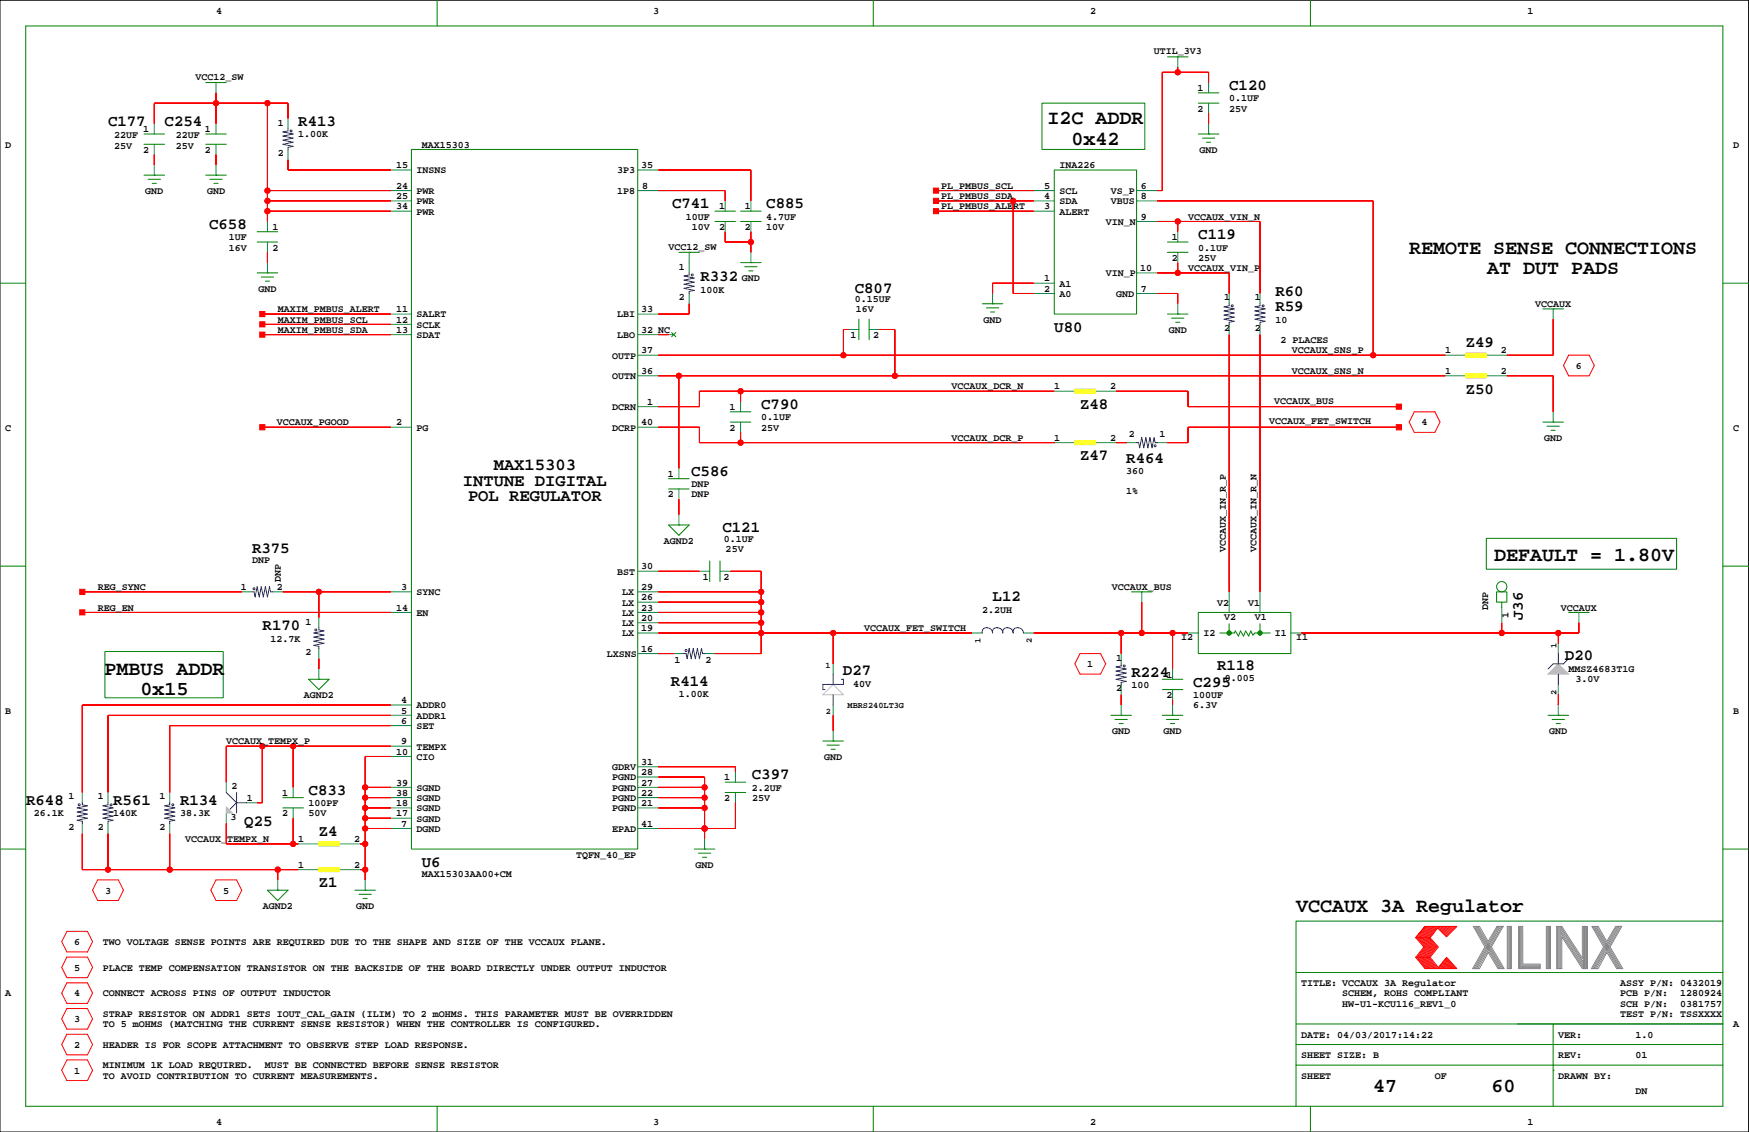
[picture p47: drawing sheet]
<svg xmlns="http://www.w3.org/2000/svg" width="432mm" height="279mm" viewBox="0 0 432 279" stroke-linecap="round" stroke-linejoin="round" font-family="sans-serif">
<defs><g id="words">
<g font-size="4.9">
<text x="258.6" y="30.7">I2C ADDR</text>
<text x="264.5" y="35.7">0x42</text>
<text x="347.9" y="62.7">REMOTE SENSE CONNECTIONS</text>
<text x="367.2" y="67.7">AT DUT PADS</text>
<text x="368.8" y="138.6">DEFAULT = 1.80V</text>
<text x="25.8" y="166.5">PMBUS ADDR</text>
<text x="34.7" y="171.6">0x15</text>
<text x="320" y="225.2">VCCAUX 3A Regulator</text>
<text x="339" y="269.6">47</text>
<text x="368.2" y="269.6">60</text>
</g>
<g font-size="4.2">
<text x="114.3" y="119.9">INTUNE DIGITAL</text>
<text x="121.9" y="116.1">MAX15303</text>
<text x="115.5" y="123.7">POL REGULATOR</text>
</g>
<g font-size="3.9">
<text x="303.5" y="22.2">C120</text>
<text x="26.7" y="31.1">C177</text>
<text x="40.6" y="31.1">C254</text>
<text x="73.6" y="31.1">R413</text>
<text x="165.9" y="51.4">C741</text>
<text x="189.2" y="51.4">C885</text>
<text x="51.6" y="56.5">C658</text>
<text x="295.8" y="59">C119</text>
<text x="172.9" y="69.5">R332</text>
<text x="211" y="72.3">C807</text>
<text x="314.9" y="76.8">R59</text>
<text x="314.9" y="73">R60</text>
<text x="260.3" y="81.9">U80</text>
<text x="361.9" y="85.7">Z49</text>
<text x="187.9" y="100.9">C790</text>
<text x="266.6" y="100.9">Z48</text>
<text x="361.9" y="97.1">Z50</text>
<text x="266.6" y="113.6">Z47</text>
<text x="170.6" y="117.5">C586</text>
<text x="278.1" y="114.2">R464</text>
<text x="178.3" y="131.4">C121</text>
<text x="62.2" y="136.5">R375</text>
<text x="245.1" y="148.4">L12</text>
<text x="64.8" y="155.5">R170</text>
<text x="376" y="153.1" transform="rotate(-90 376 153.1)">J36</text>
<text x="208.1" y="166.6">D27</text>
<text x="279.3" y="167">R224</text>
<text x="300.5" y="165.3">R118</text>
<text x="386.4" y="163">D20</text>
<text x="165.7" y="169.3">R414</text>
<text x="294.6" y="169.5">C295</text>
<text x="76.2" y="196.2">C833</text>
<text x="185.6" y="192.4">C397</text>
<text x="6.4" y="198.7">R648</text>
<text x="27.9" y="198.7">R561</text>
<text x="44.4" y="198.7">R134</text>
<text x="60.3" y="203.8">Q25</text>
<text x="78.7" y="206.3">Z4</text>
<text x="104.1" y="214">U6</text>
<text x="78.7" y="219">Z1</text>
</g>
<g font-size="2.5">
<text x="53.3" y="3.4">4</text>
<text x="161.3" y="3.4">3</text>
<text x="269.2" y="3.4">2</text>
<text x="377.1" y="3.4">1</text>
<text x="284.8" y="13.3">UTIL_3V3</text>
<text x="48.2" y="19.7">VCC12_SW</text>
<text x="295.6" y="22.5">1</text>
<text x="295.6" y="27.6">2</text>
<text x="303.5" y="25">0.1UF</text>
<text x="303.5" y="27.6">25V</text>
<text x="28.2" y="34.2">22UF</text>
<text x="35.3" y="32.6">1</text>
<text x="43.4" y="34.2">22UF</text>
<text x="50.6" y="32.6">1</text>
<text x="68.6" y="31">1</text>
<text x="73.6" y="33.9">1.00K</text>
<text x="1.3" y="36.4">D</text>
<text x="28.2" y="36.7">25V</text>
<text x="35.3" y="37.7">2</text>
<text x="43.4" y="36.7">25V</text>
<text x="50.6" y="37.7">2</text>
<text x="68.6" y="38.6">2</text>
<text x="97.8" y="41.5">15</text>
<text x="104.1" y="36.4">MAX15303</text>
<text x="158.3" y="41.5">35</text>
<text x="261.6" y="41.5">INA226</text>
<text x="296.2" y="37.7">GND</text>
<text x="427.9" y="36.4">D</text>
<text x="35.9" y="47.9">GND</text>
<text x="51.1" y="47.9">GND</text>
<text x="97.8" y="46.6">24</text>
<text x="102.8" y="42.8">INSNS</text>
<text x="102.8" y="47.9">PWR</text>
<text x="152.4" y="47.9">1P8</text>
<text x="152.4" y="42.8">3P3</text>
<text x="158.5" y="46.6">8</text>
<text x="232.4" y="46.6">PL_PMBUS_SCL</text>
<text x="257.8" y="46.6">5</text>
<text x="261.6" y="47.9">SCL</text>
<text x="274.3" y="47.9">VS_P</text>
<text x="281.7" y="46.6">6</text>
<text x="97.8" y="51.7">34</text>
<text x="97.8" y="49.1">25</text>
<text x="102.8" y="53">PWR</text>
<text x="102.8" y="50.4">PWR</text>
<text x="177.5" y="51.7">1</text>
<text x="183.9" y="51.7">1</text>
<text x="232.4" y="51.7">PL_PMBUS_ALERT</text>
<text x="232.4" y="49.1">PL_PMBUS_SDA</text>
<text x="257.8" y="51.7">3</text>
<text x="257.8" y="49.1">4</text>
<text x="261.6" y="50.4">SDA</text>
<text x="261.6" y="53">ALERT</text>
<text x="274.3" y="50.4">VBUS</text>
<text x="281.7" y="49.1">8</text>
<text x="56.5" y="59.3">1UF</text>
<text x="67.3" y="56.8">1</text>
<text x="169.3" y="54.2">10UF</text>
<text x="170.8" y="56.8">10V</text>
<text x="177.5" y="56.8">2</text>
<text x="183.9" y="56.8">2</text>
<text x="189.2" y="54.2">4.7UF</text>
<text x="189.2" y="56.8">10V</text>
<text x="273" y="55.5">VIN_N</text>
<text x="281.7" y="54.2">9</text>
<text x="289.3" y="59.3">1</text>
<text x="293.3" y="54.2">VCCAUX_VIN_N</text>
<text x="56.5" y="61.8">16V</text>
<text x="67.3" y="61.8">2</text>
<text x="165.1" y="61.6">VCC12_SW</text>
<text x="289.3" y="64.4">2</text>
<text x="295.8" y="61.8">0.1UF</text>
<text x="295.8" y="64.4">25V</text>
<text x="63.8" y="72">GND</text>
<text x="167.6" y="66.5">1</text>
<text x="183.2" y="69.5">GND</text>
<text x="257.8" y="69.5">1</text>
<text x="257.8" y="72">2</text>
<text x="261.6" y="70.7">A1</text>
<text x="273" y="68.2">VIN_P</text>
<text x="281.5" y="66.9">10</text>
<text x="281.7" y="72">7</text>
<text x="293.3" y="66.9">VCCAUX_VIN_P</text>
<text x="68.6" y="77.1">MAXIM_PMBUS_ALERT</text>
<text x="97.8" y="77.1">11</text>
<text x="158.3" y="77.1">33</text>
<text x="167.6" y="74.2">2</text>
<text x="172.9" y="72.3">100K</text>
<text x="211" y="74.5">0.15UF</text>
<text x="211.3" y="77.1">16V</text>
<text x="261.6" y="73.3">A0</text>
<text x="275.5" y="73.3">GND</text>
<text x="302.2" y="74.2">1</text>
<text x="309.8" y="74.2">1</text>
<text x="379" y="75.8">VCCAUX</text>
<text x="68.6" y="79.6">MAXIM_PMBUS_SCL</text>
<text x="68.6" y="82.2">MAXIM_PMBUS_SDA</text>
<text x="97.8" y="82.2">13</text>
<text x="97.8" y="79.6">12</text>
<text x="102.8" y="80.9">SCLK</text>
<text x="102.8" y="83.4">SDAT</text>
<text x="102.8" y="78.3">SALRT</text>
<text x="152.4" y="78.3">LBI</text>
<text x="152.4" y="83.4">LBO</text>
<text x="158.3" y="82.2">32 NC</text>
<text x="210" y="83.4">1</text>
<text x="215.6" y="83.4">2</text>
<text x="242.8" y="79.6">GND</text>
<text x="288.5" y="82.2">GND</text>
<text x="302.2" y="81.8">2</text>
<text x="309.8" y="81.8">2</text>
<text x="314.9" y="79.6">10</text>
<text x="151.1" y="88.5">OUTP</text>
<text x="158.3" y="87.2">37</text>
<text x="316.2" y="84.7">2 PLACES</text>
<text x="319" y="87.2">VCCAUX_SNS_P</text>
<text x="356.8" y="87.2">1</text>
<text x="370.5" y="87.2">2</text>
<text x="151.1" y="93.6">OUTN</text>
<text x="158.3" y="92.3">36</text>
<text x="319" y="92.3">VCCAUX_SNS_N</text>
<text x="356.8" y="92.3">1</text>
<text x="370.5" y="92.3">2</text>
<text x="389.1" y="91">6</text>
<text x="151.1" y="101.2">DCRN</text>
<text x="159.8" y="99.9">1</text>
<text x="180.1" y="101.2">1</text>
<text x="234.9" y="96.1">VCCAUX_DCR_N</text>
<text x="260.3" y="96.1">1</text>
<text x="274" y="96.1">2</text>
<text x="314.5" y="99.7">VCCAUX_BUS</text>
<text x="1.3" y="106.3">C</text>
<text x="68.3" y="105">VCCAUX_PGOOD</text>
<text x="97.8" y="105">2</text>
<text x="102.8" y="106.3">PG</text>
<text x="151.1" y="106.3">DCRP</text>
<text x="158.3" y="105">40</text>
<text x="180.1" y="106.3">2</text>
<text x="187.9" y="103.7">0.1UF</text>
<text x="187.9" y="106.3">25V</text>
<text x="278.7" y="107.8">2</text>
<text x="286.3" y="107.8">1</text>
<text x="313.3" y="104.8">VCCAUX_FET_SWITCH</text>
<text x="351" y="105">4</text>
<text x="427.9" y="106.3">C</text>
<text x="234.9" y="108.8">VCCAUX_DCR_P</text>
<text x="260.3" y="108.8">1</text>
<text x="274" y="108.8">2</text>
<text x="381.2" y="108.8">GND</text>
<text x="164.9" y="117.7">1</text>
<text x="278.1" y="116.9">360</text>
<text x="164.9" y="122.8">2</text>
<text x="170.7" y="120.2">DNP</text>
<text x="170.7" y="122.8">DNP</text>
<text x="278.1" y="122">1%</text>
<text x="163.9" y="134.2">AGND2</text>
<text x="178.7" y="133.7">0.1UF</text>
<text x="179.2" y="136.2">25V</text>
<text x="302.6" y="136.1" transform="rotate(-90 302.6 136.1)">VCCAUX_IN_R_P</text>
<text x="310.2" y="136.1" transform="rotate(-90 310.2 136.1)">VCCAUX_IN_R_N</text>
<text x="62.2" y="138.9">DNP</text>
<text x="69.3" y="143.5" transform="rotate(-90 69.3 143.5)">DNP</text>
<text x="152.4" y="141.8">BST</text>
<text x="158.3" y="140.6">30</text>
<text x="173.5" y="143">1</text>
<text x="178.6" y="143">2</text>
<text x="24.1" y="145.6">REG_SYNC</text>
<text x="59.5" y="145.6">1</text>
<text x="68.4" y="145.6">2</text>
<text x="99" y="145.6">3</text>
<text x="102.8" y="146.9">SYNC</text>
<text x="153.6" y="149.4">LX</text>
<text x="153.6" y="146.9">LX</text>
<text x="158.3" y="148.2">26</text>
<text x="158.3" y="145.6">29</text>
<text x="274.5" y="145.6">VCCAUX_BUS</text>
<text x="300.5" y="149.4">V2</text>
<text x="308.1" y="149.4">V1</text>
<text x="24.1" y="150.7">REG_EN</text>
<text x="75.4" y="154.2">1</text>
<text x="97.8" y="150.7">14</text>
<text x="102.8" y="152">EN</text>
<text x="153.6" y="154.5">LX</text>
<text x="153.6" y="152">LX</text>
<text x="158.3" y="153.3">20</text>
<text x="158.3" y="150.7">23</text>
<text x="158.3" y="155.8">19</text>
<text x="213.3" y="155.8">VCCAUX_FET_SWITCH</text>
<text x="242.5" y="151.2">2.2UH</text>
<text x="302.2" y="153.1">V2</text>
<text x="309.8" y="153.1">V1</text>
<text x="367.4" y="150.5" transform="rotate(-90 367.4 150.5)">DNP</text>
<text x="372.5" y="152.6" transform="rotate(-90 372.5 152.6)">1</text>
<text x="385.4" y="150.7">VCCAUX</text>
<text x="66.7" y="158.3">12.7K</text>
<text x="75.4" y="161.8">2</text>
<text x="153.6" y="157.1">LX</text>
<text x="158.3" y="160.9">16</text>
<text x="291.6" y="158">I2</text>
<text x="297.1" y="156.9">I2</text>
<text x="314.7" y="156.9">I1</text>
<text x="320" y="158">I1</text>
<text x="149.8" y="162.1">LXSNS</text>
<text x="166.6" y="163.7">1</text>
<text x="174.2" y="163.7">2</text>
<text x="268.4" y="164.7">1</text>
<text x="275.5" y="163">1</text>
<text x="288" y="167.2">1</text>
<text x="387.2" y="165.8">MMSZ4683T1G</text>
<text x="75" y="172.3">AGND2</text>
<text x="99" y="173.6">4</text>
<text x="167.6" y="172.1">1.00K</text>
<text x="210.6" y="169.5">40V</text>
<text x="275.5" y="170.7">2</text>
<text x="279.3" y="169.8">100</text>
<text x="288" y="172.3">2</text>
<text x="294.6" y="172.3">100UF</text>
<text x="302.4" y="168.1">0.005</text>
<text x="388.9" y="168.3">3.0V</text>
<text x="1.3" y="176.1">B</text>
<text x="99" y="176.1">5</text>
<text x="99" y="178.7">6</text>
<text x="102.8" y="179.9">SET</text>
<text x="102.8" y="177.4">ADDR1</text>
<text x="102.8" y="174.8">ADDR0</text>
<text x="294.6" y="174.8">6.3V</text>
<text x="427.9" y="176.1">B</text>
<text x="55.9" y="183.7">VCCAUX_TEMPX_P</text>
<text x="99" y="183.7">9</text>
<text x="102.8" y="185">TEMPX</text>
<text x="274.6" y="181.2">GND</text>
<text x="287.3" y="181.2">GND</text>
<text x="382.5" y="181.2">GND</text>
<text x="97.8" y="186.3">10</text>
<text x="102.8" y="187.5">CIO</text>
<text x="151.1" y="190.1">GDRV</text>
<text x="158.3" y="191.4">28</text>
<text x="158.3" y="188.8">31</text>
<text x="203.5" y="187.5">GND</text>
<text x="16.9" y="197.3">1</text>
<text x="24.1" y="197.3">1</text>
<text x="39.4" y="197.3">1</text>
<text x="57.1" y="194.8">2</text>
<text x="60.9" y="197.7">1</text>
<text x="69.6" y="196.4">1</text>
<text x="97.8" y="196.4">38</text>
<text x="97.8" y="193.9">39</text>
<text x="102.8" y="197.7">SGND</text>
<text x="102.8" y="195.2">SGND</text>
<text x="151.1" y="197.7">PGND</text>
<text x="151.1" y="195.2">PGND</text>
<text x="151.1" y="192.6">PGND</text>
<text x="158.3" y="193.9">27</text>
<text x="158.3" y="196.4">22</text>
<text x="178.8" y="197.7">2</text>
<text x="178.8" y="192.6">1</text>
<text x="185.6" y="195.2">2.2UF</text>
<text x="185.7" y="197.7">25V</text>
<text x="8.3" y="201.5">26.1K</text>
<text x="27.9" y="201.5">140K</text>
<text x="44.4" y="201.5">38.3K</text>
<text x="56.9" y="202.4">3</text>
<text x="69.6" y="201.5">2</text>
<text x="76.2" y="199">100PF</text>
<text x="76.2" y="201.5">50V</text>
<text x="97.8" y="201.5">17</text>
<text x="97.8" y="199">18</text>
<text x="102.8" y="202.8">SGND</text>
<text x="102.8" y="200.2">SGND</text>
<text x="151.1" y="200.2">PGND</text>
<text x="158.3" y="199">21</text>
<text x="16.9" y="204.9">2</text>
<text x="24.1" y="204.9">2</text>
<text x="39.4" y="204.9">2</text>
<text x="45.7" y="207.9">VCCAUX_TEMPX_N</text>
<text x="73.6" y="207.9">1</text>
<text x="87.4" y="207.9">2</text>
<text x="99" y="204">7</text>
<text x="102.8" y="205.3">DGND</text>
<text x="151.1" y="205.3">EPAD</text>
<text x="158.3" y="204">41</text>
<text x="73.6" y="214.2">1</text>
<text x="87.4" y="214.2">2</text>
<text x="142.2" y="211.7">TQFN_40_EP</text>
<text x="171.7" y="214.2">GND</text>
<text x="25.9" y="220.6">3</text>
<text x="55.1" y="220.6">5</text>
<text x="104.1" y="216.4">MAX15303AA00+CM</text>
<text x="64.9" y="224.4">AGND2</text>
<text x="87.9" y="224.4">GND</text>
<text x="18.3" y="233.3">6</text>
<text x="25.4" y="233.3">TWO VOLTAGE SENSE POINTS ARE REQUIRED DUE TO THE SHAPE AND SIZE OF THE VCCAUX PLANE.</text>
<text x="18.3" y="239.6">5</text>
<text x="25.4" y="239.6">PLACE TEMP COMPENSATION TRANSISTOR ON THE BACKSIDE OF THE BOARD DIRECTLY UNDER OUTPUT INDUCTOR</text>
<text x="1.3" y="245.9">A</text>
<text x="18.3" y="245.9">4</text>
<text x="25.4" y="245.9">CONNECT ACROSS PINS OF OUTPUT INDUCTOR</text>
<text x="321.2" y="243.4">TITLE: VCCAUX 3A Regulator</text>
<text x="331.4" y="245.9">SCHEM, ROHS COMPLIANT</text>
<text x="400" y="243.4">ASSY P/N: 0432019</text>
<text x="400" y="245.9">PCB P/N:</text>
<text x="414.8" y="245.9">1280924</text>
<text x="25.4" y="251">STRAP RESISTOR ON ADDR1 SETS IOUT_CAL_GAIN (ILIM) TO 2 mOHMS. THIS PARAMETER MUST BE OVERRIDDEN</text>
<text x="331.4" y="248.5">HW-U1-KCU116_REV1_0</text>
<text x="400" y="251">TEST P/N: TSSXXXX</text>
<text x="400" y="248.5">SCH P/N:</text>
<text x="414.8" y="248.5">0381757</text>
<text x="18.3" y="252.3">3</text>
<text x="25.4" y="253.6">TO 5 mOHMS (MATCHING THE CURRENT SENSE RESISTOR) WHEN THE CONTROLLER IS CONFIGURED.</text>
<text x="321.2" y="256.1">DATE: 04/03/2017:14:22</text>
<text x="384.7" y="256.1">VER:</text>
<text x="403.8" y="256.1">1.0</text>
<text x="427.9" y="253.6">A</text>
<text x="18.3" y="258.6">2</text>
<text x="25.4" y="263.7">MINIMUM 1K LOAD REQUIRED.</text>
<text x="25.4" y="258.6">HEADER IS FOR SCOPE ATTACHMENT TO OBSERVE STEP LOAD RESPONSE.</text>
<text x="65.4" y="263.7">MUST BE CONNECTED BEFORE SENSE RESISTOR</text>
<text x="321.2" y="261.2">SHEET SIZE: B</text>
<text x="384.7" y="261.2">REV:</text>
<text x="403.8" y="261.2">01</text>
<text x="18.3" y="265">1</text>
<text x="25.4" y="266.3">TO AVOID CONTRIBUTION TO CURRENT MEASUREMENTS.</text>
<text x="321.2" y="266.3">SHEET</text>
<text x="354.2" y="266.3">OF</text>
<text x="384.7" y="266.3">DRAWN BY:</text>
<text x="403.8" y="270.1">DN</text>
<text x="53.3" y="277.7">4</text>
<text x="161.3" y="277.7">3</text>
<text x="269.2" y="277.7">2</text>
<text x="377.1" y="277.7">1</text>
</g>
<g font-size="2.1">
<text x="242.1" y="158.8" transform="rotate(-90 242.1 158.8)">1</text>
<text x="254.8" y="158.8" transform="rotate(-90 254.8 158.8)">2</text>
<text x="384.3" y="160" transform="rotate(-90 384.3 160)">1</text>
<text x="203.8" y="164.8">1</text>
<text x="384.3" y="171.5" transform="rotate(-90 384.3 171.5)">2</text>
<text x="203.9" y="176.2">2</text>
<text x="209.2" y="174.7">MBRS240LT3G</text>
</g>
</g></defs>
<path d="M0 .1h431.7v279.3h-431.7z" fill="none" stroke="#000" stroke-width=".25"/>
<g fill="none" stroke="#008000" stroke-width=".25">
<path d="M6.3 6.4h419.1v266.7h-419.1zM107.9 .1v6.3M215.6 .1v6.3M288.2 14h5.1M290.8 14h.1M323.5 .1v6.3M35.6 33.1h5M35.6 35.6h5M50.8 20.4h5.1M50.8 33.1h5.1M50.8 35.6h5.1M53.3 20.4h.1"/>
<path d="M101.6 36.9h55.8v172.7h-55.8zM257.2 25.5h25.4v11.4h-25.4zM295.8 25.5h5.1M295.8 22.9h5.1M295.8 33.1h5.1M296.9 34.1h3M297.9 35.1h1M298.4 33.1h.1M35.6 43.2h5M36.6 44.2h3M37.6 45.3h1M38.1 43.2h.1"/>
<path d="M50.8 43.2h5.1M51.8 44.2h3.1M52.8 45.3h1M53.3 43.2h.1M63.5 59.7h5.1M63.5 57.2h5.1M176.5 54.7h5.1M176.5 52.1h5.1M182.8 54.7h5.1M182.8 52.1h5.1M260.3 42h20.3v35.5h-20.3zM288.2 59.7h5.1"/>
<path d="M0 69.9h6.3M63.5 67.4h5.1M64.5 68.4h3M65.5 69.4h1M66 67.4h.1M167.6 62.3h5.1M170.1 62.3h.1M182.8 64.8h5.1M183.9 65.8h3M184.9 66.9h1M185.4 64.8h.1M212 78.8v5.1"/>
<path d="M214.6 78.8v5.1M242.5 75h5.1M243.5 76h3.1M244.5 77h1.1M245.1 75h.1M288.2 62.3h5.1M288.2 77.5h5.1M289.2 78.5h3.1M290.3 79.5h1M290.8 77.5h.1M380.9 76.2h5.1M383.5 76.2h.1"/>
<path d="M425.4 69.9h6.3M165.8 82.1l1 1M166.8 82.1l-1 1M165.1 118.1h5M180.3 104.2h5.1M180.3 101.6h5.1M380.9 104.2h5.1M381.9 105.2h3.1M382.9 106.2h1.1M383.5 104.2h.1M0 139.7h6.3M165.1 129.6h5l-2.5 2.5z"/>
<path d="M165.1 120.7h5M167.6 129.6h.1M175.2 138.5v5M177.8 138.5v5M366.9 132.9h47v7.6h-47zM425.4 139.7h6.3M279.3 146.1h5.1M281.9 146.1h.1M295.8 151.2h22.9v10.1h-22.9zM301.2 156.2h3.5l.3-.5 .7 1.3 .6-1.3 .7 1.3 .5-1.3 .8 1.3 .5-1.3 .5 1 .5-.5h3.8M303.5 154v1.7M311.1 154v1.7"/>
<path d="M369.5 146.1h2.5v2.5h-2.5zM370.8 148.6v1.3M387.3 151.2h5M389.8 151.2h.1M25.9 160.8h29.2v11.4h-29.2zM76.2 167.7h5.1l-2.6 2.5zM78.7 167.7h.1M274.3 176.6h5M275.3 177.6h3M276.3 178.6h1M276.8 176.6h.1M287 176.6h5"/>
<path d="M287 167.7h5M287 170.2h5M288 177.6h3M289 178.6h1M289.5 176.6h.1M382.2 176.6h5.1M383.2 177.6h3M384.2 178.6h1M384.7 176.6h.1M69.8 199.4h5.1M69.8 196.9h5.1M179 195.6h5.1"/>
<path d="M179 193.1h5.1M203.2 182.9h5M204.2 183.9h3M205.2 184.9h1M205.7 182.9h.1M0 209.6h6.3M66 219.7h5.1l-2.5 2.6zM68.6 219.7h.1M87.6 219.7h5.1M90.1 219.7h.1M171.4 209.6h5.1M172.4 210.6h3.1"/>
<path d="M173.4 211.6h1.1M174 209.6h.1M425.4 209.6h6.3M88.6 220.7h3.1M89.6 221.8h1.1M425.4 227.3h-105.4v35.6M320 257.8h105.4M320 252.7h105.4M320 240h105.4M383.5 252.7v20.4M107.9 273.1v6.3M215.6 273.1v6.3"/>
<path d="M320 262.9v10.2M320 262.9h105.4M323.5 273.1v6.3M383.5 264.2h.1"/>
<circle cx="303.5" cy="156.2" r=".51"/>
<circle cx="311.1" cy="156.2" r=".51"/>
<circle cx="370.8" cy="144.8" r="1.27"/>
</g>
<g fill="none" stroke="#f00" stroke-width=".25">
<path d="M290.8 16.6v1.2M38.1 38.2v2.5M53.3 22.9v7.6M53.3 38.2v2.5M66 25.5v29.2M71.1 29.3v-3.8h-33v5M71.1 39.4v2.6h25.4M298.4 20.4v-2.6h-11.4v29.2h-1.3M298.4 28v2.5M66 47h30.5M66 49.6h30.5M66 52.1h30.5"/>
<path d="M162.5 42h22.9v7.6M162.5 47h16.5v2.6M179 57.2v2.5h6.4M185.4 57.2v5.1M231.1 47h24.1M231.1 49.6h24.1M231.1 52.1h24.1M250.1 49.6v22.8h5.1M285.7 54.7h25.4v17.7M285.7 49.6h53.3v38.1M290.8 54.7v2.5M64.8 77.5h31.7"/>
<path d="M66 62.3v2.5M170.1 64.8h.1M170.1 75v2.5h-7.6M255.2 69.9h-10.1v2.5M285.7 72.4h5.1v2.6M285.7 67.4h17.8v5M290.8 64.8v2.6M383.5 78.8v8.9h-11.5M64.8 80.1h31.7M64.8 82.6h31.7M162.5 92.8h194.3M162.5 87.7h194.3"/>
<path d="M162.5 82.6h2.6M167.6 92.8v22.8M182.8 96.6v2.5M209.5 81.3h-1.3v6.4M217.1 81.3h3.8v11.5M260.3 96.6h-87.6v3.8h-10.2M275.5 96.6h17.8v3.8h52.1M303.5 82.6v63.5M311.1 82.6v63.5M372 92.8h11.5v8.8M387.3 87.7h5l1.3 2.5-1.3 2.6h-5l-1.3-2.6zM64.8 105.4h31.7"/>
<path d="M162.5 105.4h10.2v3.9h87.6M182.8 106.7v2.6M275.5 109.3h2.6M345.4 105.4h-52.1v3.9h-5.1M349.2 101.6h5l1.3 2.6-1.3 2.5h-5l-1.3-2.5zM167.6 123.2v3.8M20.3 146.1h39.4M20.3 151.2h76.2M69.8 146.1h26.7M78.7 146.1v6.3M162.5 146.1h25.4M162.5 156.2h77.5"/>
<path d="M162.5 141h10.2M162.5 153.7h25.4M162.5 151.2h25.4M162.5 148.6h25.4M180.3 141h7.6v20.3h-11.4M205.7 156.2v7.7M255.2 156.2h38.1M276.8 156.2v5.1M281.9 148.6v7.6M289.5 156.2v8.9M370.8 153.7v2.5M384.7 156.2v2.6"/>
<path d="M389.8 153.7v2.5h-68.6M78.7 162.6v2.5M96.5 176.6h-69.8v19M96.5 174h-76.2v21.6M96.5 179.1h-54.6v16.5M162.5 161.3h3.8M205.7 176.6v3.8M266.6 161.3h5.1l1.3 2.6-1.3 2.5h-5.1l-1.2-2.5zM276.8 171.5v2.5M289.5 172.7v1.3M384.7 171.5v2.5M64.8 184.2v13.9h-1.3"/>
<path d="M72.4 184.2v10.1M90.1 199.4h6.4M90.1 196.9h6.4M90.1 194.3h6.4M96.5 184.2h-40.6v8.9M96.5 186.7h-6.4v30.5M162.5 199.4h11.5M162.5 196.9h11.5M162.5 191.8h11.5v15.2M162.5 194.3h11.5M162.5 189.3h19.1v1.2M181.6 198.1v6.4h-19.1"/>
<path d="M20.3 205.8v8.8h53.3M24.1 217.2h5.1l1.3 2.5-1.3 2.6h-5.1l-1.2-2.6zM26.7 205.8v8.8M41.9 205.8v8.8M53.3 217.2h5.1l1.3 2.5-1.3 2.6h-5.1l-1.2-2.6zM55.9 203.2v5.1h17.7M68.6 214.6v2.6M72.4 201.9v6.4M88.9 214.6h1.2M88.9 208.3h1.2M90.1 204.5h6.4M90.1 201.9h6.4"/>
<path d="M174 204.5h.1M16.5 236.2h5.1l1.3 2.6-1.3 2.5h-5.1l-1.3-2.5zM16.5 229.9h5.1l1.3 2.5-1.3 2.6h-5.1l-1.3-2.6zM349.5 236.3h3.6M349.9 231.5l1.9 2.2-2 2.6 2.2 2.8M350.1 236.3l2.2 2.8M350.2 231.5l1.9 2.3-2 2.5M350.4 236.3l2.2 2.8M350.5 231.5l1.9 2.3-2 2.5M350.6 236.3l2.3 2.7M350.8 231.5l1.9 2.3-2 2.5M351 236.3l2.2 2.8"/>
<path d="M351.1 231.5l1.9 2.3-2 2.5M351.3 236.3l2.2 2.8M351.4 231.5l1.9 2.3-2 2.5M351.6 236.3l2.2 2.8M351.7 231.5l1.9 2.2M351.8 228.7l-2.3 2.8 2.3-2.8h7.9l-2.6 2.5-2.1-2.1-1.9 2.4 2 2.2-2 2.6 2 2.5 2-2.5 2.6 2.8h-7.9l-2.3-2.8M351.9 236.3l2.2 2.8M352 231.5l1.9 2.2M352.1 228.7l-2.2 2.7M352.2 236.3l2.2 2.8M352.3 231.5l1.9 2.3-2 2.5M352.4 228.7l-2.2 2.7"/>
<path d="M352.5 236.3l2.2 2.8M352.6 231.5l1.9 2.2M352.7 228.7l-2.2 2.7M352.8 236.3l2.2 2.8M352.8 231.5l2 2.2M353 228.7l-2.2 2.7M353.1 231.5h-3.6l2.1 2.2-2.1 2.6M353.2 228.7l-2.1 2.7M353.6 233.8l-2 2.5M353.6 228.7l-2.2 2.7M353.8 228.7l-2.1 2.7M353.9 233.8l-1.9 2.4"/>
<path d="M354.1 228.7l-2.1 2.7M354.4 228.7l-2.1 2.7M354.5 233.8l-2 2.5M354.7 228.7l-2.1 2.7M354.8 233.8l-2 2.5M355 228.7l-2.1 2.7M355.2 238.8l.2 .3M355.3 238.6l.4 .5M355.4 228.7l-.4 .4M355.4 238.4l.6 .7M355.6 238.3l.7 .8M355.7 238.1l.9 1"/>
<path d="M355.7 228.7l-.5 .5M355.9 237.9l1 1.2M356 237.8l1.2 1.3M356.1 228.7l-.8 .7M356.1 237.6l1.4 1.4M356.3 237.4l1.5 1.7M356.4 237.2l1.6 1.9M356.5 228.7l-1 .9M356.5 237.1l1.8 2M356.7 236.9l1.9 2.2M356.8 236.7l2.1 2.4M356.8 228.7l-1.1 1.1"/>
<path d="M356.9 236.6l2.3 2.5M357.1 236.5l2.3 2.6M357.2 228.7l-1.3 1.2M357.5 228.7l-1.4 1.4M357.8 228.7l-1.6 1.6M358.2 228.7l-1.8 1.7M358.5 228.7l-1.9 1.9M359 228.7l-2.2 2.1M359.3 228.7l-2.3 2.3M16.5 255.3h5.1l1.3 2.5-1.3 2.6h-5.1l-1.3-2.6zM16.5 248.9h5.1l1.3 2.6-1.3 2.5h-5.1l-1.3-2.5zM16.5 242.6h5.1l1.3 2.5-1.3 2.6h-5.1l-1.3-2.6z"/>
<path d="M16.5 261.6h5.1l1.3 2.6-1.3 2.5h-5.1l-1.3-2.5z"/>
<circle cx="290.8" cy="17.8" r=".63"/>
<circle cx="53.3" cy="25.5" r=".63"/>
<circle cx="66" cy="25.5" r=".63"/>
<circle cx="66" cy="47" r=".63"/>
<circle cx="66" cy="52.1" r=".63"/>
<circle cx="66" cy="49.6" r=".63"/>
<circle cx="185.4" cy="59.7" r=".63"/>
<circle cx="250.1" cy="49.6" r=".63"/>
<circle cx="290.8" cy="54.7" r=".63"/>
<circle cx="290.8" cy="67.4" r=".63"/>
<circle cx="167.6" cy="92.8" r=".63"/>
<circle cx="182.8" cy="96.6" r=".63"/>
<circle cx="208.2" cy="87.7" r=".63"/>
<circle cx="220.9" cy="92.8" r=".63"/>
<circle cx="339" cy="87.7" r=".63"/>
<circle cx="182.8" cy="109.3" r=".63"/>
<circle cx="78.7" cy="146.1" r=".63"/>
<circle cx="187.9" cy="156.2" r=".63"/>
<circle cx="187.9" cy="151.2" r=".63"/>
<circle cx="187.9" cy="148.6" r=".63"/>
<circle cx="187.9" cy="153.7" r=".63"/>
<circle cx="187.9" cy="146.1" r=".63"/>
<circle cx="205.7" cy="156.2" r=".63"/>
<circle cx="276.8" cy="156.2" r=".63"/>
<circle cx="281.9" cy="156.2" r=".63"/>
<circle cx="289.5" cy="156.2" r=".63"/>
<circle cx="370.8" cy="156.2" r=".63"/>
<circle cx="384.7" cy="156.2" r=".63"/>
<circle cx="64.8" cy="184.2" r=".63"/>
<circle cx="72.4" cy="184.2" r=".63"/>
<circle cx="90.1" cy="194.3" r=".63"/>
<circle cx="90.1" cy="199.4" r=".63"/>
<circle cx="90.1" cy="196.9" r=".63"/>
<circle cx="174" cy="194.3" r=".63"/>
<circle cx="174" cy="199.4" r=".63"/>
<circle cx="174" cy="196.9" r=".63"/>
<circle cx="26.7" cy="214.6" r=".63"/>
<circle cx="41.9" cy="214.6" r=".63"/>
<circle cx="68.6" cy="214.6" r=".63"/>
<circle cx="72.4" cy="208.3" r=".63"/>
<circle cx="90.1" cy="201.9" r=".63"/>
<circle cx="90.1" cy="208.3" r=".63"/>
<circle cx="90.1" cy="214.6" r=".63"/>
<circle cx="90.1" cy="204.5" r=".63"/>
<circle cx="174" cy="204.5" r=".63"/>
</g>
<g fill="none" stroke="#848684" stroke-width=".25">
<path d="M364 228.7l6.1 10.4M364.3 228.7l6.1 10.4M364.6 228.7l6.1 10.4M364.9 228.7l6.1 10.4M367.4 232.3l-2.1-3.6h-1.6l2.9 5-3 5.4h1.7l2.1-4 2.4 4h1.6l-3.2-5.4M369.6 228.7l-2.2 3.6M369.8 228.7l-5.9 10.4M370.2 228.7l-6 10.4M370.5 228.7l-6 10.4M370.8 228.7l-6 10.4M371.1 228.7h-1.5h1.5l-2.9 5M372.1 228.7h1v10.4h-1z"/>
<path d="M372.4 228.7v10.4M372.6 228.7v10.4M372.9 228.7v10.4M374.9 228.7h1v9.3h4.3v1.1h-5.3zM375.1 228.7v10.4M375.4 228.7v10.4M375.7 228.7v10.4M375.7 238.2h4.5M375.7 238.5h4.5M375.7 238.8h4.5M381.8 228.7h1v10.4h-1zM382 228.7v10.4"/>
<path d="M382.3 228.7v10.4M382.5 228.7v10.4M384.3 228.7h1.3l5.1 7.8v-7.8h1.2v10.4h-1.2l-5.1-7.9v7.9h-1.3zM384.5 228.7v10.4M384.8 228.7v10.4M385.1 228.7v10.4M385.3 228.7v10.4M385.3 230.3l5.6 8.7M385.3 229.8l5.6 8.7M385.3 229.2l5.6 8.7M385.3 228.8l5.6 8.7M390.9 228.7v10.4"/>
<path d="M391.2 228.7v10.4M391.5 228.7v10.4M391.7 228.6v10.4M393.3 228.7l6.1 10.4M393.6 228.7l6.1 10.4M393.9 228.7l6.1 10.4M394.2 228.7l6.1 10.4M396.7 232.3l-2.1-3.6h-1.6l2.9 5-3 5.4M397.5 233.7l3.2 5.4h-1.6l-2.4-4-2.2 4h-1.6M398.9 228.7l-2.2 3.6M399.1 228.7l-6 10.4M399.4 228.7l-5.9 10.4"/>
<path d="M399.7 228.7l-5.9 10.4M400.1 228.7l-6 10.4M400.4 228.7h-1.5h1.5l-2.9 5"/>
</g>
<g fill="none" stroke="#008080" stroke-width=".25">
<path d="M290.8 14v2.6M38.1 30.5v2.6M38.1 35.6v2.6M53.3 20.4v2.5M53.3 30.5v2.6M53.3 35.6v2.6M71.1 29.3v2.5M71.1 36.9v2.5M298.4 20.4v2.5M298.4 25.5v2.5M298.4 30.5v2.6M38.1 40.7v2.5"/>
<path d="M53.3 40.7v2.5M66 54.7v2.5M66 59.7v2.6M96.5 47h5.1M96.5 49.6h5.1M96.5 52.1h5.1M96.5 42h5.1M157.4 47h5.1M157.4 42h5.1M179 49.6v2.5M179 54.7v2.5M185.4 49.6v2.5"/>
<path d="M185.4 54.7v2.5M255.2 47h5.1M255.2 49.6h5.1M255.2 52.1h5.1M280.6 47h5.1M280.6 49.6h5.1M280.6 54.7h5.1M290.8 57.2v2.5M66 64.8v2.6M96.5 77.5h5.1M157.4 77.5h5.1M170.1 62.3v5.1"/>
<path d="M170.1 72.4v2.6M185.4 62.3v2.5M245.1 72.4v2.6M255.2 72.4h5.1M255.2 69.9h5.1M280.6 72.4h5.1M280.6 67.4h5.1M290.8 62.3v2.5M290.8 75v2.5M303.5 72.4v2.6M311.1 72.4v2.6M383.5 76.2v2.6"/>
<path d="M96.5 80.1h5.1M96.5 82.6h5.1M157.4 82.6h5.1M157.4 87.7h5.1M157.4 92.8h5.1M165.1 82.6h1.2M182.8 99.1v2.5M209.5 81.3h2.5M214.6 81.3h2.5M260.3 96.6h5.1M270.4 96.6h5.1M303.5 80.1v2.5"/>
<path d="M311.1 80.1v2.5M356.8 87.7h5.1M356.8 92.8h5.1M366.9 87.7h5.1M366.9 92.8h5.1M96.5 105.4h5.1M157.4 105.4h5.1M157.4 100.4h5.1M167.6 115.6v2.5M182.8 104.2v2.5M260.3 109.3h5.1M270.4 109.3h5.1"/>
<path d="M278.1 109.3h2.5M285.7 109.3h2.5M383.5 101.6v2.6M167.6 120.7v2.5M167.6 127v2.6M59.7 146.1h2.5M67.3 146.1h2.5M78.7 152.4v2.6M96.5 146.1h5.1M96.5 151.2h5.1M157.4 146.1h5.1M157.4 156.2h5.1"/>
<path d="M157.4 151.2h5.1M157.4 141h5.1M157.4 153.7h5.1M157.4 148.6h5.1M172.7 141h2.5M177.8 141h2.5M240 156.2h2.5M252.7 156.2h2.5M281.9 146.1v2.5M293.3 156.2h2.5M303.5 146.1v5.1M311.1 146.1v5.1"/>
<path d="M318.7 156.2h2.5M370.8 149.9v3.8M384.7 158.8v2.5M389.8 151.2v2.5M78.7 160v2.6M78.7 165.1v2.6M96.5 179.1h5.1M96.5 176.6h5.1M96.5 174h5.1M157.4 161.3h5.1M166.3 161.3h2.6M174 161.3h2.5"/>
<path d="M205.7 163.9v2.5M205.7 174v2.6M276.8 161.3v2.6M276.8 168.9v2.6M276.8 174v2.6M289.5 165.1v2.6M289.5 170.2v2.5M289.5 174v2.6M384.7 168.9v2.6M384.7 174v2.6M20.3 195.6v2.5M26.7 195.6v2.5"/>
<path d="M41.9 195.6v2.5M55.9 193.1v2.5M60.9 198.1h2.6M72.4 194.3v2.6M72.4 199.4v2.5M96.5 194.3h5.1M96.5 199.4h5.1M96.5 184.2h5.1M96.5 186.7h5.1M96.5 196.9h5.1M157.4 194.3h5.1M157.4 199.4h5.1"/>
<path d="M157.4 189.3h5.1M157.4 196.9h5.1M157.4 191.8h5.1M181.6 190.5v2.6M181.6 195.6v2.5M205.7 180.4v2.5M20.3 203.2v2.6M26.7 203.2v2.6M41.9 203.2v2.6M55.9 200.7v2.5M68.6 217.2v2.5M73.6 214.6h5.1"/>
<path d="M73.6 208.3h5.1M83.8 214.6h5.1M83.8 208.3h5.1M90.1 217.2v2.5M96.5 204.5h5.1M96.5 201.9h5.1M157.4 204.5h5.1M174 207v2.6"/>
</g>
<g fill="none" stroke="#00f" stroke-width=".25">
<path d="M71.1 31.8v.5l-1.3 .3 2.6 .5-2.6 .5 2.6 .5-2.6 .5 2.6 .5-2.6 .5 2.6 .5-1.3 .3v.5M170.1 67.4v.5l-1.2 .2 2.5 .5-2.5 .5 2.5 .5-2.5 .6 2.5 .5-2.5 .5 2.5 .5-1.3 .2v.5M303.5 75v.5l-1.3 .2 2.5 .5-2.5 .6 2.5 .5-2.5 .5 2.5 .5-2.5 .5 2.5 .5-1.2 .2v.6M311.1 75v.5l-1.3 .2 2.5 .5-2.5 .6 2.5 .5-2.5 .5 2.5 .5-2.5 .5 2.5 .5-1.2 .2v.6M280.6 109.3h.5l.3 1.2 .5-2.5 .5 2.5 .5-2.5 .5 2.5 .5-2.5 .5 2.5 .5-2.5 .3 1.3h.5M62.2 146.1h.5l.3 1.2 .5-2.5 .5 2.5 .5-2.5 .5 2.5 .5-2.5 .5 2.5 .5-2.5 .3 1.3h.5M78.7 155v.5l1.3 .2-2.5 .5 2.5 .5-2.5 .6 2.5 .5-2.5 .5 2.5 .5-2.5 .5 1.2 .2v.5M247.6 156.2a1.27 1.27 0 0 0-1.3-1.3 1.27 1.27 0 0 0-1.2 1.3 1.27 1.27 0 0 0-1.3-1.3 1.27 1.27 0 0 0-1.3 1.3M252.7 156.2a1.27 1.27 0 0 0-1.3-1.3 1.27 1.27 0 0 0-1.3 1.3 1.27 1.27 0 0 0-1.2-1.3 1.27 1.27 0 0 0-1.3 1.3M168.9 161.3h.5l.2 1.3 .5-2.6 .5 2.6 .6-2.6 .5 2.6 .5-2.6 .5 2.6 .5-2.6 .2 1.3h.6M205.7 166.4v2.5M205.7 171.5v2.5"/>
<path d="M207.7 167.7h.5v1.2h-5v1.3h.5M276.8 163.9v.5l-1.3 .2 2.6 .5-2.6 .5 2.6 .5-2.6 .5 2.6 .6-2.6 .5 2.6 .5-1.3 .2v.5M384.7 161.3v2.6M384.7 166.4v2.5M387.3 162.6l-1.3 1.3h-2.5l-1.3 1.2M20.3 198.1v.5l1.3 .3-2.6 .5 2.6 .5-2.6 .5 2.6 .5-2.6 .5 2.6 .5-2.6 .6 1.3 .2v.5M26.7 198.1v.5l-1.3 .3 2.5 .5-2.5 .5 2.5 .5-2.5 .5 2.5 .5-2.5 .5 2.5 .6-1.2 .2v.5M41.9 198.1v.5l-1.3 .3 2.6 .5-2.6 .5 2.6 .5-2.6 .5 2.6 .5-2.6 .5 2.6 .6-1.3 .2v.5M55.9 195.6l2.5 2.5M58.4 198.1l-1.8 1.8M58.4 198.1h2.5M58.4 195.6v5.1"/>
<circle cx="71.9" cy="32.3" r=".25"/>
<circle cx="170.9" cy="67.9" r=".25"/>
<circle cx="304.2" cy="75.5" r=".25"/>
<circle cx="311.8" cy="75.5" r=".25"/>
<circle cx="285.2" cy="110" r=".25"/>
<circle cx="62.7" cy="145.3" r=".25"/>
<circle cx="78" cy="155.5" r=".25"/>
<circle cx="169.4" cy="160.6" r=".25"/>
<circle cx="277.6" cy="164.4" r=".25"/>
<circle cx="19.6" cy="198.6" r=".25"/>
<circle cx="27.4" cy="198.6" r=".25"/>
<circle cx="42.7" cy="198.6" r=".25"/>
</g>
<g fill="#c0c0c0" stroke="#c0c0c0" stroke-width=".25">
<path d="M55.9 199.2l1.5 1.5h-1.5z" fill-rule="evenodd"/>
<path d="M382.2 166.4l2.5-2.5 2.6 2.5z" fill-rule="evenodd"/>
</g>
<g fill="#ff0" stroke="#ff0" stroke-width=".25">
<path d="M265.4 108.8h5v1h-5z" fill-rule="evenodd"/>
<path d="M265.4 96.1h5v1h-5z" fill-rule="evenodd"/>
<path d="M361.9 87.2h5v1h-5z" fill-rule="evenodd"/>
<path d="M361.9 92.2h5v1.1h-5z" fill-rule="evenodd"/>
<path d="M78.7 214.1h5.1v1.1h-5.1z" fill-rule="evenodd"/>
<path d="M78.7 207.8h5.1v1h-5.1z" fill-rule="evenodd"/>
</g>
<g fill="#008000" stroke="#008000" stroke-width=".25">
<circle cx="311.1" cy="156.2" r=".51"/>
<circle cx="303.5" cy="156.2" r=".51"/>
</g>
<path d="M205.7 168.9l2.5 2.6h-5z" fill="none" stroke="#c0c0c0" stroke-width=".25"/>
<g fill="#f00" stroke="#f00" stroke-width=".25">
<path d="M384.7 171.5v2.5z" fill-rule="evenodd"/>
<path d="M66 62.3v2.5z" fill-rule="evenodd"/>
<path d="M276.8 171.5v2.5z" fill-rule="evenodd"/>
<path d="M71.1 39.4v2.6z" fill-rule="evenodd"/>
<path d="M71.1 42h25.4z" fill-rule="evenodd"/>
<path d="M290.8 54.7v2.5z" fill-rule="evenodd"/>
<path d="M285.7 54.7h5.1z" fill-rule="evenodd"/>
<path d="M290.8 54.7h20.3z" fill-rule="evenodd"/>
<path d="M311.1 54.7v17.7z" fill-rule="evenodd"/>
<path d="M290.8 64.8v2.6z" fill-rule="evenodd"/>
<path d="M285.7 67.4h5.1z" fill-rule="evenodd"/>
<path d="M290.8 67.4h12.7z" fill-rule="evenodd"/>
<path d="M303.5 67.4v5z" fill-rule="evenodd"/>
<path d="M162.5 105.4h10.2z" fill-rule="evenodd"/>
<path d="M172.7 105.4v3.9z" fill-rule="evenodd"/>
<path d="M172.7 109.3h10.1z" fill-rule="evenodd"/>
<path d="M182.8 109.3h77.5z" fill-rule="evenodd"/>
<path d="M182.8 106.7v2.6z" fill-rule="evenodd"/>
<path d="M26.7 176.6h69.8z" fill-rule="evenodd"/>
<path d="M26.7 176.6v19z" fill-rule="evenodd"/>
<path d="M78.7 146.1v6.3z" fill-rule="evenodd"/>
<path d="M78.7 146.1h17.8z" fill-rule="evenodd"/>
<path d="M69.8 146.1h8.9z" fill-rule="evenodd"/>
<path d="M20.3 174h76.2z" fill-rule="evenodd"/>
<path d="M20.3 174v21.6z" fill-rule="evenodd"/>
<path d="M41.9 179.1h54.6z" fill-rule="evenodd"/>
<path d="M41.9 179.1v16.5z" fill-rule="evenodd"/>
<path d="M285.7 72.4h5.1z" fill-rule="evenodd"/>
<path d="M290.8 72.4v2.6z" fill-rule="evenodd"/>
<path d="M162.5 199.4h11.5z" fill-rule="evenodd"/>
<path d="M162.5 196.9h11.5z" fill-rule="evenodd"/>
<path d="M162.5 191.8h11.5z" fill-rule="evenodd"/>
<path d="M174 191.8v2.5z" fill-rule="evenodd"/>
<path d="M162.5 194.3h11.5z" fill-rule="evenodd"/>
<path d="M174 194.3v2.6z" fill-rule="evenodd"/>
<path d="M174 196.9v2.5z" fill-rule="evenodd"/>
<path d="M174 199.4v5.1z" fill-rule="evenodd"/>
<path d="M174 204.5v2.5z" fill-rule="evenodd"/>
<path d="M181.6 198.1v6.4z" fill-rule="evenodd"/>
<path d="M174 204.5h7.6z" fill-rule="evenodd"/>
<path d="M162.5 204.5h11.5z" fill-rule="evenodd"/>
<path d="M179 57.2v2.5z" fill-rule="evenodd"/>
<path d="M179 59.7h6.4z" fill-rule="evenodd"/>
<path d="M185.4 57.2v2.5z" fill-rule="evenodd"/>
<path d="M185.4 59.7v2.6z" fill-rule="evenodd"/>
<path d="M245.1 69.9h10.1z" fill-rule="evenodd"/>
<path d="M245.1 69.9v2.5z" fill-rule="evenodd"/>
<path d="M162.5 189.3h19.1z" fill-rule="evenodd"/>
<path d="M181.6 189.3v1.2z" fill-rule="evenodd"/>
<path d="M162.5 47h16.5z" fill-rule="evenodd"/>
<path d="M179 47v2.6z" fill-rule="evenodd"/>
<path d="M162.5 42h22.9z" fill-rule="evenodd"/>
<path d="M185.4 42v7.6z" fill-rule="evenodd"/>
<path d="M162.5 87.7h45.7z" fill-rule="evenodd"/>
<path d="M208.2 81.3h1.3z" fill-rule="evenodd"/>
<path d="M208.2 81.3v6.4z" fill-rule="evenodd"/>
<path d="M208.2 87.7h130.8z" fill-rule="evenodd"/>
<path d="M339 87.7h17.8z" fill-rule="evenodd"/>
<path d="M339 49.6v38.1z" fill-rule="evenodd"/>
<path d="M285.7 49.6h53.3z" fill-rule="evenodd"/>
<path d="M370.8 153.7v2.5z" fill-rule="evenodd"/>
<path d="M389.8 153.7v2.5z" fill-rule="evenodd"/>
<path d="M384.7 156.2h5.1z" fill-rule="evenodd"/>
<path d="M384.7 156.2v2.6z" fill-rule="evenodd"/>
<path d="M370.8 156.2h13.9z" fill-rule="evenodd"/>
<path d="M321.2 156.2h49.6z" fill-rule="evenodd"/>
<path d="M20.3 146.1h39.4z" fill-rule="evenodd"/>
<path d="M19.7 145.4h1.3v1.3h-1.3z" fill-rule="evenodd"/>
<path d="M64.8 105.4h31.7z" fill-rule="evenodd"/>
<path d="M64.1 104.8h1.3v1.3h-1.3z" fill-rule="evenodd"/>
<path d="M162.5 92.8h5.1z" fill-rule="evenodd"/>
<path d="M217.1 81.3h3.8z" fill-rule="evenodd"/>
<path d="M220.9 81.3v11.5z" fill-rule="evenodd"/>
<path d="M220.9 92.8h135.9z" fill-rule="evenodd"/>
<path d="M167.6 92.8h53.3z" fill-rule="evenodd"/>
<path d="M167.6 92.8v22.8z" fill-rule="evenodd"/>
<path d="M167.6 123.2v3.8z" fill-rule="evenodd"/>
<path d="M298.4 17.8v2.6z" fill-rule="evenodd"/>
<path d="M290.8 17.8h7.6z" fill-rule="evenodd"/>
<path d="M290.8 16.6v1.2z" fill-rule="evenodd"/>
<path d="M287 17.8h3.8z" fill-rule="evenodd"/>
<path d="M287 17.8v29.2z" fill-rule="evenodd"/>
<path d="M285.7 47h1.3z" fill-rule="evenodd"/>
<path d="M298.4 28v2.5z" fill-rule="evenodd"/>
<path d="M55.9 184.2h8.9z" fill-rule="evenodd"/>
<path d="M64.8 184.2v13.9z" fill-rule="evenodd"/>
<path d="M72.4 184.2v10.1z" fill-rule="evenodd"/>
<path d="M63.5 198.1h1.3z" fill-rule="evenodd"/>
<path d="M72.4 184.2h24.1z" fill-rule="evenodd"/>
<path d="M64.8 184.2h7.6z" fill-rule="evenodd"/>
<path d="M55.9 184.2v8.9z" fill-rule="evenodd"/>
<path d="M90.1 201.9h6.4z" fill-rule="evenodd"/>
<path d="M90.1 199.4h6.4z" fill-rule="evenodd"/>
<path d="M90.1 196.9h6.4z" fill-rule="evenodd"/>
<path d="M90.1 194.3h6.4z" fill-rule="evenodd"/>
<path d="M90.1 186.7h6.4z" fill-rule="evenodd"/>
<path d="M90.1 186.7v7.6z" fill-rule="evenodd"/>
<path d="M90.1 194.3v2.6z" fill-rule="evenodd"/>
<path d="M90.1 196.9v2.5z" fill-rule="evenodd"/>
<path d="M90.1 199.4v2.5z" fill-rule="evenodd"/>
<path d="M90.1 201.9v2.6z" fill-rule="evenodd"/>
<path d="M90.1 204.5h6.4z" fill-rule="evenodd"/>
<path d="M90.1 204.5v3.8z" fill-rule="evenodd"/>
<path d="M88.9 214.6h1.2z" fill-rule="evenodd"/>
<path d="M90.1 214.6v2.6z" fill-rule="evenodd"/>
<path d="M90.1 208.3v6.3z" fill-rule="evenodd"/>
<path d="M88.9 208.3h1.2z" fill-rule="evenodd"/>
<path d="M275.5 96.6h17.8z" fill-rule="evenodd"/>
<path d="M293.3 96.6v3.8z" fill-rule="evenodd"/>
<path d="M293.3 100.4h52.1z" fill-rule="evenodd"/>
<path d="M344.7 99.7h1.3v1.3h-1.3z" fill-rule="evenodd"/>
<path d="M311.1 82.6v63.5z" fill-rule="evenodd"/>
<path d="M303.5 82.6v63.5z" fill-rule="evenodd"/>
<path d="M182.8 96.6v2.5z" fill-rule="evenodd"/>
<path d="M162.5 100.4h10.2z" fill-rule="evenodd"/>
<path d="M172.7 96.6v3.8z" fill-rule="evenodd"/>
<path d="M172.7 96.6h10.1z" fill-rule="evenodd"/>
<path d="M182.8 96.6h77.5z" fill-rule="evenodd"/>
<path d="M205.7 176.6v3.8z" fill-rule="evenodd"/>
<path d="M53.3 38.2v2.5z" fill-rule="evenodd"/>
<path d="M162.5 77.5h7.6z" fill-rule="evenodd"/>
<path d="M170.1 75v2.5z" fill-rule="evenodd"/>
<path d="M162.5 141h10.2z" fill-rule="evenodd"/>
<path d="M162.5 161.3h3.8z" fill-rule="evenodd"/>
<path d="M205.7 156.2v7.7z" fill-rule="evenodd"/>
<path d="M162.5 156.2h25.4z" fill-rule="evenodd"/>
<path d="M176.5 161.3h11.4z" fill-rule="evenodd"/>
<path d="M187.9 156.2v5.1z" fill-rule="evenodd"/>
<path d="M162.5 153.7h25.4z" fill-rule="evenodd"/>
<path d="M162.5 151.2h25.4z" fill-rule="evenodd"/>
<path d="M162.5 148.6h25.4z" fill-rule="evenodd"/>
<path d="M162.5 146.1h25.4z" fill-rule="evenodd"/>
<path d="M180.3 141h7.6z" fill-rule="evenodd"/>
<path d="M187.9 141v5.1z" fill-rule="evenodd"/>
<path d="M187.9 146.1v2.5z" fill-rule="evenodd"/>
<path d="M187.9 148.6v2.6z" fill-rule="evenodd"/>
<path d="M187.9 151.2v2.5z" fill-rule="evenodd"/>
<path d="M187.9 153.7v2.5z" fill-rule="evenodd"/>
<path d="M187.9 156.2h17.8z" fill-rule="evenodd"/>
<path d="M205.7 156.2h34.3z" fill-rule="evenodd"/>
<path d="M383.5 78.8v8.9z" fill-rule="evenodd"/>
<path d="M372 87.7h11.5z" fill-rule="evenodd"/>
<path d="M372 92.8h11.5z" fill-rule="evenodd"/>
<path d="M383.5 92.8v8.8z" fill-rule="evenodd"/>
<path d="M289.5 172.7v1.3z" fill-rule="evenodd"/>
<path d="M281.9 148.6v7.6z" fill-rule="evenodd"/>
<path d="M276.8 156.2v5.1z" fill-rule="evenodd"/>
<path d="M255.2 156.2h21.6z" fill-rule="evenodd"/>
<path d="M276.8 156.2h5.1z" fill-rule="evenodd"/>
<path d="M281.9 156.2h7.6z" fill-rule="evenodd"/>
<path d="M289.5 156.2h3.8z" fill-rule="evenodd"/>
<path d="M289.5 156.2v8.9z" fill-rule="evenodd"/>
<path d="M231.1 52.1h24.1z" fill-rule="evenodd"/>
<path d="M230.5 51.5h1.2v1.3h-1.2z" fill-rule="evenodd"/>
<path d="M64.8 80.1h31.7z" fill-rule="evenodd"/>
<path d="M64.1 79.4h1.3v1.3h-1.3z" fill-rule="evenodd"/>
<path d="M64.8 82.6h31.7z" fill-rule="evenodd"/>
<path d="M64.1 82h1.3v1.2h-1.3z" fill-rule="evenodd"/>
<path d="M64.8 77.5h31.7z" fill-rule="evenodd"/>
<path d="M64.1 76.9h1.3v1.3h-1.3z" fill-rule="evenodd"/>
<path d="M162.5 82.6h2.6z" fill-rule="evenodd"/>
<path d="M250.1 72.4h5.1z" fill-rule="evenodd"/>
<path d="M250.1 49.6v22.8z" fill-rule="evenodd"/>
<path d="M250.1 49.6h5.1z" fill-rule="evenodd"/>
<path d="M231.1 49.6h19z" fill-rule="evenodd"/>
<path d="M230.5 48.9h1.2v1.3h-1.2z" fill-rule="evenodd"/>
<path d="M231.1 47h24.1z" fill-rule="evenodd"/>
<path d="M230.5 46.4h1.2v1.3h-1.2z" fill-rule="evenodd"/>
<path d="M78.7 162.6v2.5z" fill-rule="evenodd"/>
<path d="M20.3 151.2h76.2z" fill-rule="evenodd"/>
<path d="M19.7 150.5h1.3v1.3h-1.3z" fill-rule="evenodd"/>
<path d="M288.2 109.3h5.1z" fill-rule="evenodd"/>
<path d="M293.3 105.4v3.9z" fill-rule="evenodd"/>
<path d="M293.3 105.4h52.1z" fill-rule="evenodd"/>
<path d="M344.7 104.8h1.3v1.3h-1.3z" fill-rule="evenodd"/>
<path d="M275.5 109.3h2.6z" fill-rule="evenodd"/>
<path d="M68.6 214.6v2.6z" fill-rule="evenodd"/>
<path d="M41.9 205.8v8.8z" fill-rule="evenodd"/>
<path d="M26.7 205.8v8.8z" fill-rule="evenodd"/>
<path d="M20.3 205.8v8.8z" fill-rule="evenodd"/>
<path d="M20.3 214.6h6.4z" fill-rule="evenodd"/>
<path d="M26.7 214.6h15.2z" fill-rule="evenodd"/>
<path d="M41.9 214.6h26.7z" fill-rule="evenodd"/>
<path d="M68.6 214.6h5z" fill-rule="evenodd"/>
<path d="M55.9 203.2v5.1z" fill-rule="evenodd"/>
<path d="M72.4 201.9v6.4z" fill-rule="evenodd"/>
<path d="M55.9 208.3h16.5z" fill-rule="evenodd"/>
<path d="M72.4 208.3h1.2z" fill-rule="evenodd"/>
<path d="M38.1 38.2v2.5z" fill-rule="evenodd"/>
<path d="M53.3 22.9v2.6z" fill-rule="evenodd"/>
<path d="M53.3 25.5v5z" fill-rule="evenodd"/>
<path d="M71.1 25.5v3.8z" fill-rule="evenodd"/>
<path d="M66 25.5h5.1z" fill-rule="evenodd"/>
<path d="M66 47h30.5z" fill-rule="evenodd"/>
<path d="M66 49.6h30.5z" fill-rule="evenodd"/>
<path d="M66 52.1h30.5z" fill-rule="evenodd"/>
<path d="M66 52.1v2.6z" fill-rule="evenodd"/>
<path d="M66 49.6v2.5z" fill-rule="evenodd"/>
<path d="M66 47v2.6z" fill-rule="evenodd"/>
<path d="M66 25.5v21.5z" fill-rule="evenodd"/>
<path d="M53.3 25.5h12.7z" fill-rule="evenodd"/>
<path d="M38.1 25.5h15.2z" fill-rule="evenodd"/>
<path d="M38.1 25.5v5z" fill-rule="evenodd"/>
<circle cx="290.8" cy="54.7" r=".63"/>
<circle cx="290.8" cy="67.4" r=".63"/>
<circle cx="182.8" cy="109.3" r=".63"/>
<circle cx="78.7" cy="146.1" r=".63"/>
<circle cx="174" cy="194.3" r=".63"/>
<circle cx="174" cy="196.9" r=".63"/>
<circle cx="174" cy="199.4" r=".63"/>
<circle cx="174" cy="204.5" r=".63"/>
<circle cx="185.4" cy="59.7" r=".63"/>
<circle cx="208.2" cy="87.7" r=".63"/>
<circle cx="339" cy="87.7" r=".63"/>
<circle cx="384.7" cy="156.2" r=".63"/>
<circle cx="370.8" cy="156.2" r=".63"/>
<circle cx="220.9" cy="92.8" r=".63"/>
<circle cx="167.6" cy="92.8" r=".63"/>
<circle cx="290.8" cy="17.8" r=".63"/>
<circle cx="64.8" cy="184.2" r=".63"/>
<circle cx="72.4" cy="184.2" r=".63"/>
<circle cx="90.1" cy="194.3" r=".63"/>
<circle cx="90.1" cy="196.9" r=".63"/>
<circle cx="90.1" cy="199.4" r=".63"/>
<circle cx="90.1" cy="201.9" r=".63"/>
<circle cx="90.1" cy="204.5" r=".63"/>
<circle cx="90.1" cy="214.6" r=".63"/>
<circle cx="90.1" cy="208.3" r=".63"/>
<circle cx="182.8" cy="96.6" r=".63"/>
<circle cx="187.9" cy="146.1" r=".63"/>
<circle cx="187.9" cy="148.6" r=".63"/>
<circle cx="187.9" cy="151.2" r=".63"/>
<circle cx="187.9" cy="153.7" r=".63"/>
<circle cx="187.9" cy="156.2" r=".63"/>
<circle cx="205.7" cy="156.2" r=".63"/>
<circle cx="276.8" cy="156.2" r=".63"/>
<circle cx="281.9" cy="156.2" r=".63"/>
<circle cx="289.5" cy="156.2" r=".63"/>
<circle cx="250.1" cy="49.6" r=".63"/>
<circle cx="26.7" cy="214.6" r=".63"/>
<circle cx="41.9" cy="214.6" r=".63"/>
<circle cx="68.6" cy="214.6" r=".63"/>
<circle cx="72.4" cy="208.3" r=".63"/>
<circle cx="66" cy="52.1" r=".63"/>
<circle cx="66" cy="49.6" r=".63"/>
<circle cx="66" cy="47" r=".63"/>
<circle cx="66" cy="25.5" r=".63"/>
<circle cx="53.3" cy="25.5" r=".63"/>
</g>
<use href="#words"/>
</svg>
